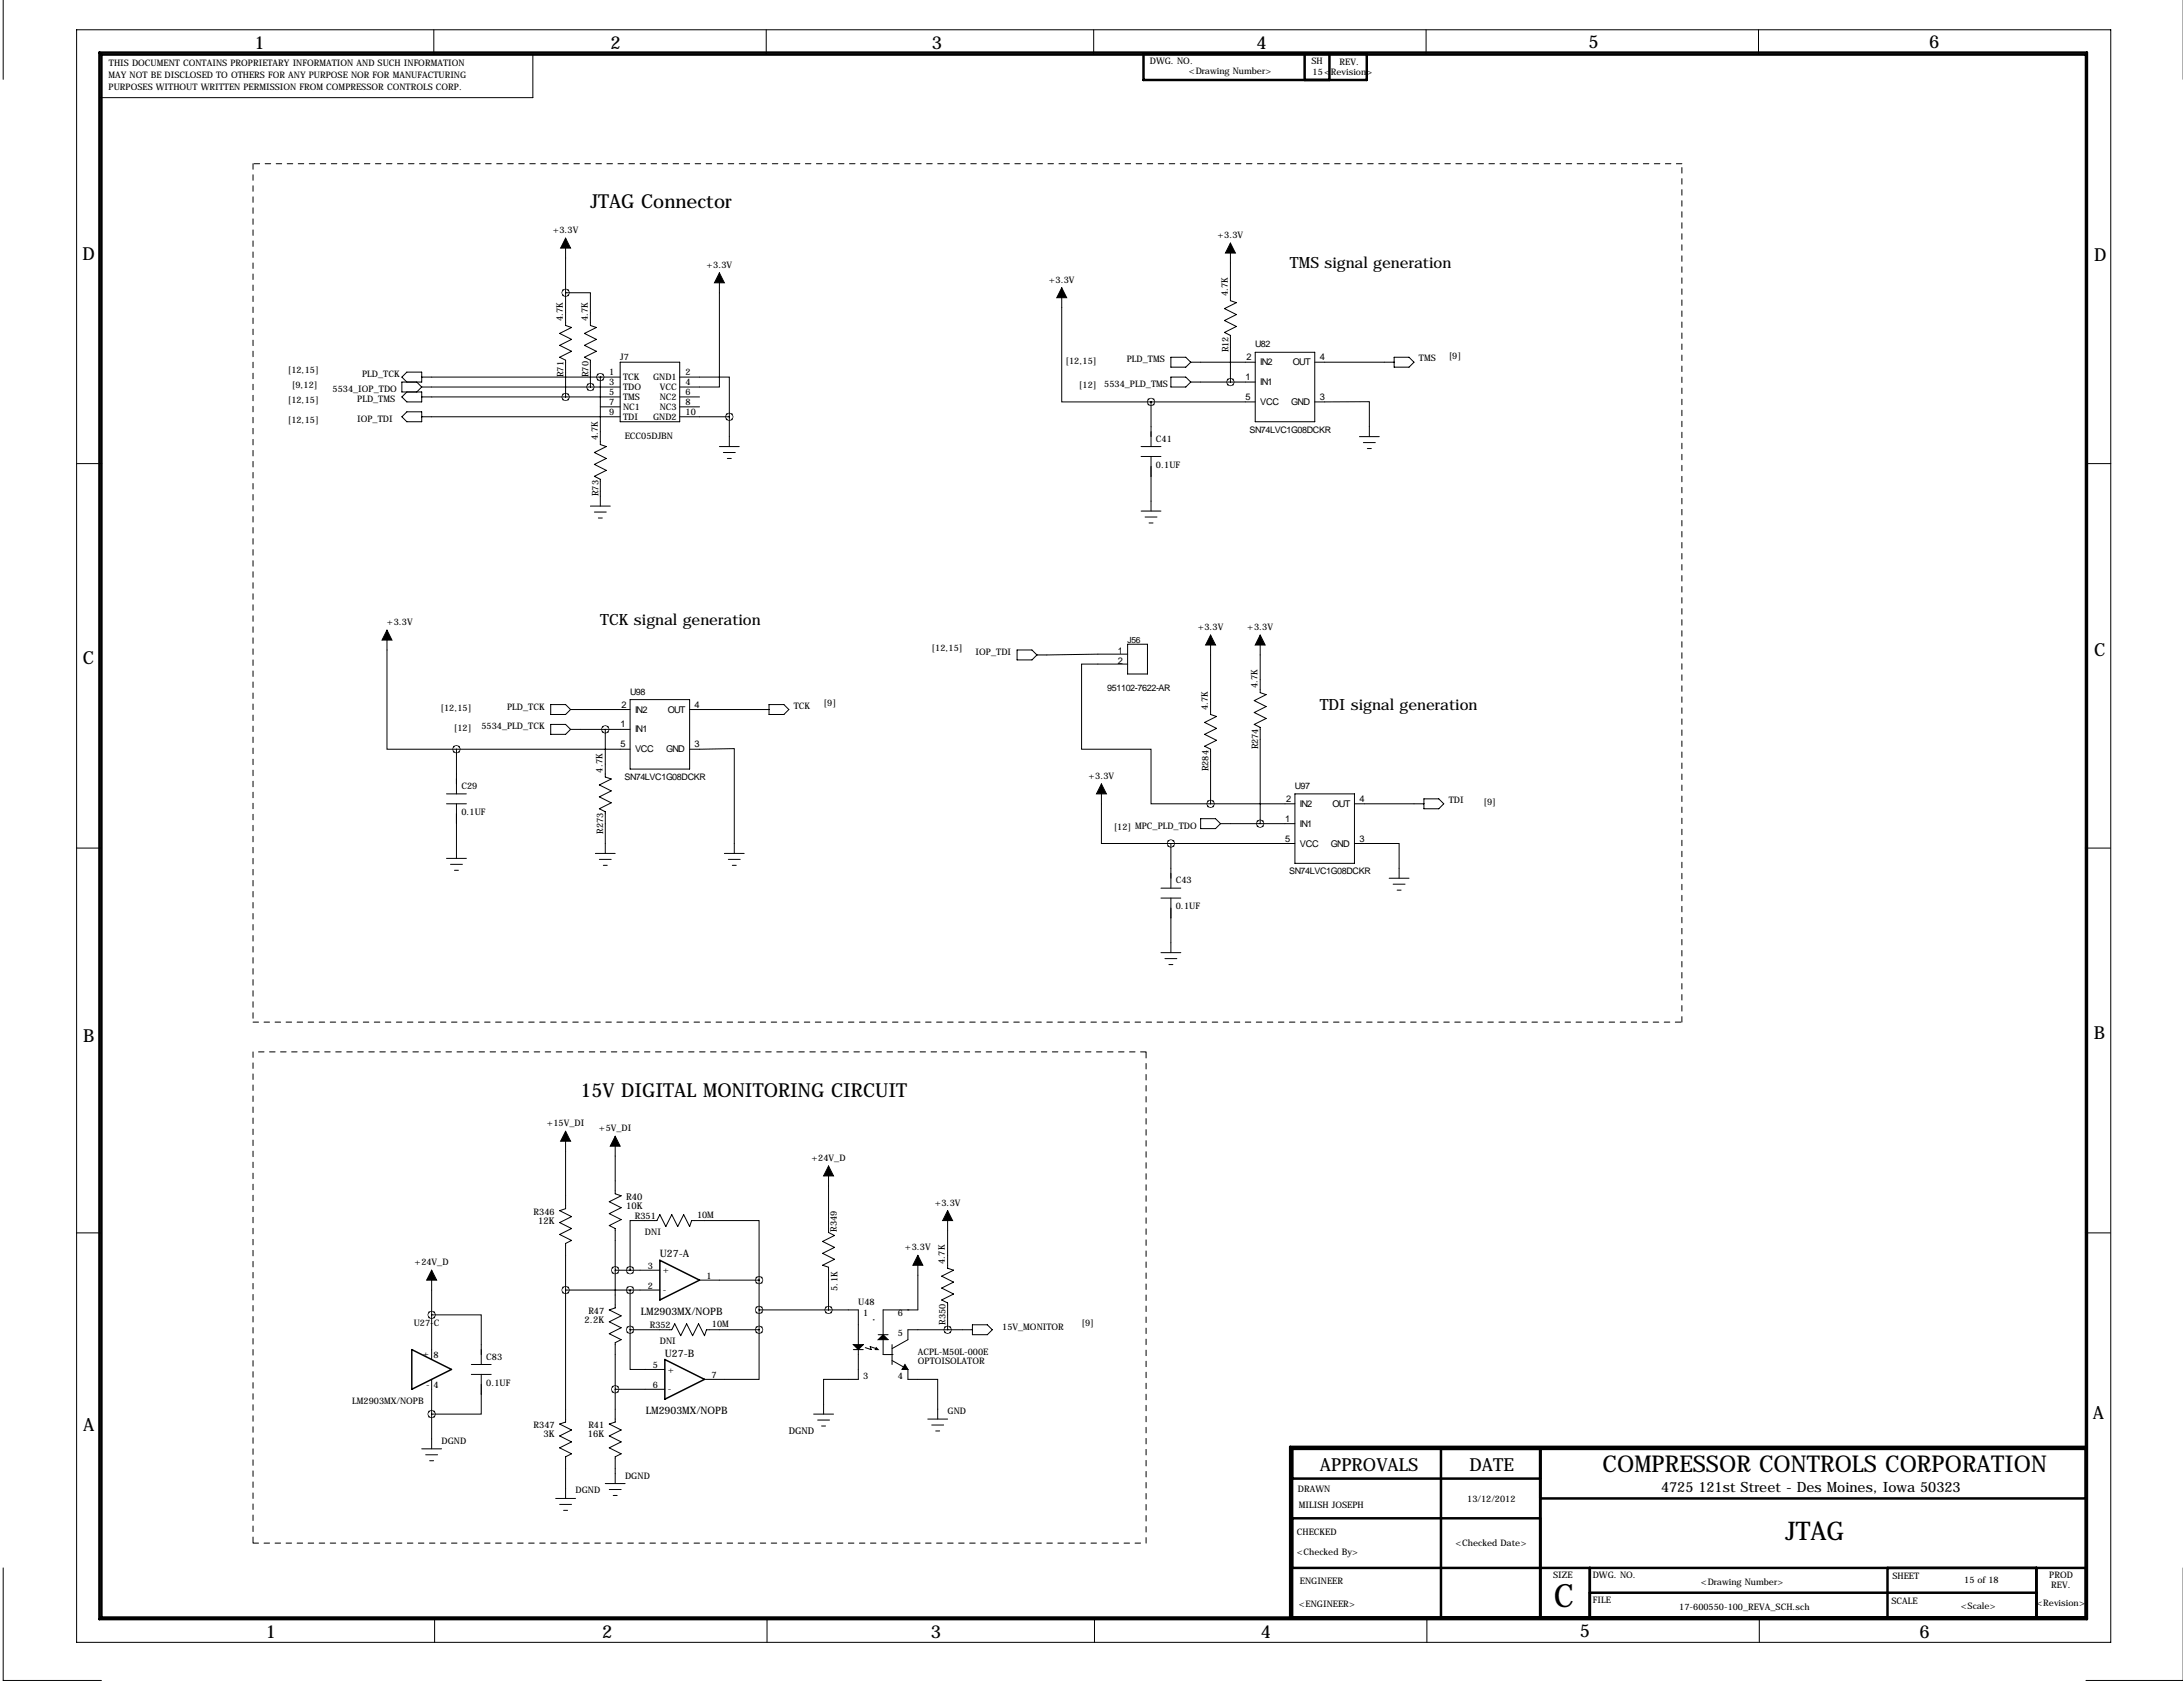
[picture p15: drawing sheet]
<svg xmlns="http://www.w3.org/2000/svg" width="559mm" height="432mm" viewBox="0 0 559 432" stroke-linecap="round" stroke-linejoin="round" font-family="sans-serif">
<defs><g id="words">
<text font-size="8.2" x="397.7" y="411.3">C</text>
<text font-size="6.6" x="457" y="394.2">JTAG</text>
<text font-size="5.9" x="410.2" y="376.7">COMPRESSOR CONTROLS CORPORATION</text>
<g font-size="4.9">
<text x="151.1" y="53.3">JTAG Connector</text>
<text x="148.6" y="280.7">15V DIGITAL MONITORING CIRCUIT</text>
</g>
<g font-size="4.6">
<text x="65.1" y="12.4">1</text>
<text x="156.3" y="12.4">2</text>
<text x="238.5" y="12.4">3</text>
<text x="321.6" y="12.4">4</text>
<text x="406.6" y="12.2">5</text>
<text x="493.8" y="12.2">6</text>
<text x="21.1" y="66.6">D</text>
<text x="536.1" y="66.9">D</text>
<text x="536" y="167.9">C</text>
<text x="21.2" y="169.9">C</text>
<text x="21.3" y="266.8">B</text>
<text x="535.9" y="265.9">B</text>
<text x="535.7" y="363.2">A</text>
<text x="21.3" y="366.3">A</text>
<text x="337.8" y="376.4">APPROVALS</text>
<text x="376.2" y="376.4">DATE</text>
<text x="68" y="419.3">1</text>
<text x="154.1" y="419.3">2</text>
<text x="238.3" y="419.3">3</text>
<text x="322.7" y="419.2">4</text>
<text x="404.4" y="419.1">5</text>
<text x="491.4" y="419.3">6</text>
</g>
<g font-size="4">
<text x="330.2" y="68.6">TMS signal generation</text>
<text x="153.7" y="160">TCK signal generation</text>
<text x="337.8" y="181.6">TDI signal generation</text>
</g>
<text font-size="3.6" x="425.2" y="381.8">4725 121st Street - Des Moines, Iowa 50323</text>
<g font-size="2.6">
<text x="168.9" y="321.8">U27-A</text>
<text x="164" y="336.5">LM2903MX/NOPB</text>
<text x="170.2" y="347.2">U27-B</text>
<text x="165.3" y="361.9">LM2903MX/NOPB</text>
</g>
<g font-size="2.4">
<text x="319.1" y="92.2">2</text>
<text x="322.6" y="93.5">IN2</text>
<text x="330.9" y="93.5">OUT</text>
<text x="337.8" y="92.2">4</text>
<text x="318.8" y="97.3">1</text>
<text x="322.6" y="98.6">IN1</text>
<text x="318.8" y="102.4">5</text>
<text x="322.6" y="103.7">VCC</text>
<text x="330.5" y="103.7">GND</text>
<text x="337.8" y="102.4">3</text>
<text x="286.2" y="167.4">1</text>
<text x="286.2" y="170">2</text>
<text x="159.1" y="181.1">2</text>
<text x="162.6" y="182.4">IN2</text>
<text x="170.9" y="182.4">OUT</text>
<text x="177.8" y="181.1">4</text>
<text x="158.8" y="186.2">1</text>
<text x="158.8" y="191.3">5</text>
<text x="162.6" y="187.5">IN1</text>
<text x="177.8" y="191.3">3</text>
<text x="162.6" y="192.6">VCC</text>
<text x="170.5" y="192.6">GND</text>
<text x="329.2" y="205.2">2</text>
<text x="332.7" y="206.5">IN2</text>
<text x="341.1" y="206.5">OUT</text>
<text x="348" y="205.2">4</text>
<text x="329" y="210.3">1</text>
<text x="329" y="215.4">5</text>
<text x="332.7" y="211.6">IN1</text>
<text x="348" y="215.4">3</text>
<text x="332.7" y="216.7">VCC</text>
<text x="340.7" y="216.7">GND</text>
<text x="160.3" y="307.1">R40</text>
<text x="160.3" y="309.5">10K</text>
<text x="137.8" y="313.3">12K</text>
<text x="149.7" y="338.7">2.2K</text>
<text x="139.1" y="367.9">3K</text>
<text x="150.5" y="367.9">16K</text>
<text x="201.9" y="367">DGND</text>
</g>
<g font-size="2.3">
<text x="27.9" y="17">THIS DOCUMENT CONTAINS PROPRIETARY INFORMATION AND SUCH INFORMATION</text>
<text x="294.3" y="16.4">DWG. NO.</text>
<text x="335.7" y="16.4">SH</text>
<text x="342.9" y="16.5">REV.</text>
<text x="27.8" y="19.9">MAY NOT BE DISCLOSED TO OTHERS FOR ANY PURPOSE NOR FOR MANUFACTURING</text>
<text x="27.8" y="23">PURPOSES WITHOUT WRITTEN PERMISSION FROM COMPRESSOR CONTROLS CORP.</text>
<text x="304.4" y="18.8">&lt;Drawing Number&gt;</text>
<text x="336" y="19.1">15&lt;Revision&gt;</text>
<text x="141.5" y="59.7">+3.3V</text>
<text x="311.7" y="61">+3.3V</text>
<text x="180.9" y="68.6">+3.3V</text>
<text x="268.5" y="72.4">+3.3V</text>
<text x="314.3" y="75.8" transform="rotate(-90 314.3 75.8)">4.7K</text>
<text x="144.1" y="82.2" transform="rotate(-90 144.1 82.2)">4.7K</text>
<text x="150.5" y="82.2" transform="rotate(-90 150.5 82.2)">4.7K</text>
<text x="321.3" y="88.9">U82</text>
<text x="73.7" y="95.6">[12,15]</text>
<text x="158.7" y="92.2">J7</text>
<text x="272.8" y="93.1">[12,15]</text>
<text x="288.4" y="92.7">PLD_TMS</text>
<text x="314.5" y="90.2" transform="rotate(-90 314.5 90.2)">R12</text>
<text x="363.2" y="92.5">TMS</text>
<text x="370.8" y="91.8">[9]</text>
<text x="74.7" y="99.4">[9,12]</text>
<text x="85.1" y="100.3">5534_IOP_TDO</text>
<text x="92.7" y="96.5">PLD_TCK</text>
<text x="144.3" y="96.5" transform="rotate(-90 144.3 96.5)">R71</text>
<text x="150.6" y="96.5" transform="rotate(-90 150.6 96.5)">R70</text>
<text x="155.9" y="96">1</text>
<text x="155.9" y="98.6">3</text>
<text x="155.9" y="101.1">5</text>
<text x="159.5" y="97.3">TCK</text>
<text x="159.5" y="99.9">TDO</text>
<text x="167.2" y="97.3">GND1</text>
<text x="168.9" y="99.9">VCC</text>
<text x="175.5" y="96">2</text>
<text x="175.5" y="98.6">4</text>
<text x="175.5" y="101.1">6</text>
<text x="276.2" y="99.4">[12]</text>
<text x="282.7" y="99.1">5534_PLD_TMS</text>
<text x="73.7" y="103.2">[12,15]</text>
<text x="91.4" y="102.9">PLD_TMS</text>
<text x="91.4" y="108">IOP_TDI</text>
<text x="155.9" y="103.6">7</text>
<text x="155.9" y="106.2">9</text>
<text x="159.5" y="102.4">TMS</text>
<text x="159.5" y="104.9">NC1</text>
<text x="159.5" y="107.5">TDI</text>
<text x="167.2" y="107.5">GND2</text>
<text x="168.9" y="102.4">NC2</text>
<text x="168.9" y="104.9">NC3</text>
<text x="175.5" y="103.6">8</text>
<text x="175.5" y="106.2">10</text>
<text x="73.7" y="108.3">[12,15]</text>
<text x="153" y="112.7" transform="rotate(-90 153 112.7)">4.7K</text>
<text x="159.9" y="112.4">ECC05DJBN</text>
<text x="295.9" y="113">C41</text>
<text x="319.9" y="110.8">SN74LVC1G08DCKR</text>
<text x="295.9" y="119.7">0.1UF</text>
<text x="153.2" y="127" transform="rotate(-90 153.2 127)">R73</text>
<text x="99.1" y="160">+3.3V</text>
<text x="306.6" y="161.3">+3.3V</text>
<text x="319.3" y="161.3">+3.3V</text>
<text x="238.5" y="166.7">[12,15]</text>
<text x="249.7" y="167.6">IOP_TDI</text>
<text x="161.3" y="177.8">U98</text>
<text x="283.4" y="176.8">951102-7622-AR</text>
<text x="321.9" y="176.2" transform="rotate(-90 321.9 176.2)">4.7K</text>
<text x="112.7" y="182">[12,15]</text>
<text x="129.8" y="181.6">PLD_TCK</text>
<text x="203.2" y="181.4">TCK</text>
<text x="210.8" y="180.7">[9]</text>
<text x="309.2" y="181.8" transform="rotate(-90 309.2 181.8)">4.7K</text>
<text x="116.2" y="187">[12]</text>
<text x="123.2" y="186.7">5534_PLD_TCK</text>
<text x="322.1" y="191.8" transform="rotate(-90 322.1 191.8)">R274</text>
<text x="154.3" y="197.8" transform="rotate(-90 154.3 197.8)">4.7K</text>
<text x="309.4" y="197.4" transform="rotate(-90 309.4 197.4)">R284</text>
<text x="118.1" y="201.9">C29</text>
<text x="159.8" y="199.7">SN74LVC1G08DCKR</text>
<text x="278.6" y="199.4">+3.3V</text>
<text x="331.5" y="201.9">U97</text>
<text x="118.1" y="208.6">0.1UF</text>
<text x="370.8" y="205.5">TDI</text>
<text x="379.7" y="206.1">[9]</text>
<text x="154.4" y="213.4" transform="rotate(-90 154.4 213.4)">R273</text>
<text x="285.1" y="212.4">[12] MPC_PLD_TDO</text>
<text x="301" y="226.1">C43</text>
<text x="330" y="223.8">SN74LVC1G08DCKR</text>
<text x="301" y="232.8">0.1UF</text>
<text x="140" y="288.3">+15V_DI</text>
<text x="153.3" y="289.6">+5V_DI</text>
<text x="207.7" y="297.2">+24V_D</text>
<text x="136.6" y="310.9">R346</text>
<text x="162.5" y="311.9">R351</text>
<text x="178.4" y="311.7">10M</text>
<text x="239.3" y="308.6">+3.3V</text>
<text x="165.1" y="316.1">DNI</text>
<text x="214.2" y="315.2" transform="rotate(-90 214.2 315.2)">R349</text>
<text x="106.1" y="323.8">+24V_D</text>
<text x="231.7" y="320">+3.3V</text>
<text x="241.9" y="323.5" transform="rotate(-90 241.9 323.5)">4.7K</text>
<text x="165.8" y="324.8">3</text>
<text x="165.8" y="329.8">2</text>
<text x="169.7" y="325.9">+</text>
<text x="180.8" y="327.3">1</text>
<text x="169.7" y="331">-</text>
<text x="214.4" y="330.4" transform="rotate(-90 214.4 330.4)">5.1K</text>
<text x="219.7" y="334">U48</text>
<text x="105.9" y="339.4">U27-C</text>
<text x="150.6" y="336.3">R47</text>
<text x="166.3" y="339.9">R352</text>
<text x="182.2" y="339.7">10M</text>
<text x="220.9" y="336.9">1</text>
<text x="229.8" y="336.9">6</text>
<text x="229.8" y="342">5</text>
<text x="242.1" y="339.2" transform="rotate(-90 242.1 339.2)">R350</text>
<text x="256.5" y="340.4">15V_MONITOR</text>
<text x="276.9" y="339.4">[9]</text>
<text x="108.3" y="347.3">+</text>
<text x="111" y="347.5">8</text>
<text x="124.5" y="348">C83</text>
<text x="168.9" y="344">DNI</text>
<text x="234.9" y="346.7">ACPL-M50L-000E</text>
<text x="167.1" y="350.2">5</text>
<text x="170.9" y="351.3">+</text>
<text x="182.1" y="352.7">7</text>
<text x="220.9" y="353.1">3</text>
<text x="229.8" y="353.1">4</text>
<text x="234.9" y="349.2">OPTOISOLATOR</text>
<text x="90.2" y="359.4">LM2903MX/NOPB</text>
<text x="109.1" y="355.4">-</text>
<text x="111" y="355.2">4</text>
<text x="124.5" y="354.7">0.1UF</text>
<text x="167.1" y="355.2">6</text>
<text x="170.9" y="356.4">-</text>
<text x="136.6" y="365.5">R347</text>
<text x="150.6" y="365.5">R41</text>
<text x="242.6" y="361.9">GND</text>
<text x="113" y="369.6">DGND</text>
<text x="147.3" y="382.3">DGND</text>
<text x="160" y="378.5">DGND</text>
<text x="332.2" y="381.8">DRAWN</text>
<text x="332.5" y="386.1">MILISH JOSEPH</text>
<text x="375.6" y="384.3">13/12/2012</text>
<text x="332" y="392.9">CHECKED</text>
<text x="372.6" y="395.8">&lt;Checked Date&gt;</text>
<text x="332" y="398">&lt;Checked By&gt;</text>
<text x="332.7" y="405.4">ENGINEER</text>
<text x="397.6" y="403.9">SIZE</text>
<text x="407.7" y="403.9">DWG. NO.</text>
<text x="435.4" y="405.7">&lt;Drawing Number&gt;</text>
<text x="484.4" y="404.1">SHEET</text>
<text x="502.8" y="405.2">15 of 18</text>
<text x="524.6" y="403.9">PROD</text>
<text x="525.1" y="406.4">REV.</text>
<text x="332.5" y="411.2">&lt;ENGINEER&gt;</text>
<text x="407.7" y="410.2">FILE</text>
<text x="429.9" y="412">17-600550-100_REVA_SCH.sch</text>
<text x="484.2" y="410.5">SCALE</text>
<text x="501.9" y="411.8">&lt;Scale&gt;</text>
<text x="521.3" y="411">&lt;Revision&gt;</text>
</g>
<text font-size="2.2" x="288.6" y="164.6">J56</text>
</g></defs>
<g fill="none" stroke="#000" stroke-width=".26">
<path d="M.8 -.1v20.4M19.6 7.6h520.7v412.8h-520.7zM111 7.6v6.4M143.6 13.9h-7.2v11.1h-110.8M196.1 7.6v6.4M280 7.6v6.4M365 7.6v6.4M450.1 7.6v6.4M144.8 74.9h6.3v8.4l1.6 .5-3.1 1.5 3.1 1.6-3.1 1.5 3.1 1.5-3.1 1.5 1.5 .8v6.9M144.8 61v22.3l1.5 .5-3 1.5 3 1.6-3 1.5 3 1.5-3 1.5 1.5 .8v9.4M184.1 69.8v29.3h-10.1M271.8 73.7v29.2h22.8"/>
<path d="M315 62.2v14.8l1.5 .5-3.1 1.5 3.1 1.5-3.1 1.5 3.1 1.6-3.1 1.5 1.6 .8v11.9M104.1 97.8l-1.2-1.3 1.2-1.3h3.8v2.6h-5v2.5h5v2.6h-3.8l-1.2-1.3 1.2-1.3M106.7 97.8l1.2 1.3M107.9 96.5h50.8M107.9 99.1h50.8M107.9 99.1l-1.2 1.2M153.7 96.5h.1M153.7 96.5v17.3l1.5 .5-3.1 1.5 3.1 1.5-3.1 1.6 3.1 1.5-3.1 1.5 1.6 .8v6.8M158.7 92.7h15.3v15.2h-15.3zM174 96.5h12.7v10.2M299.7 91.4h3.8l1.3 1.3-1.3 1.3h-3.8zM299.7 96.5h3.8l1.3 1.3-1.3 1.3h-3.8z"/>
<path d="M304.8 92.7h16.5M304.8 97.8h16.5M321.3 90.2h15.2v17.7h-15.2zM336.5 92.7h20.4M356.9 91.4h3.8l1.2 1.3-1.2 1.3h-3.8zM19.7 118.7h6.4M104.1 105.4h3.8v2.5h-3.8l-1.2-1.2zM107.9 101.6h50.8M107.9 106.7h50.8M153.7 104.1h5M174 101.6h5.1M174 104.1h5.1"/>
<path d="M174 106.7h12.7M184.1 114.3h5.1M185.2 115.8h3M186.2 117.3h1M186.7 106.7v7.6M292.1 114.3h5.1M292.1 116.8h5.1M294.6 102.9v11.4M294.6 116.8v14M294.6 102.9h26.7M336.5 102.9l14-.1v9M348 111.8h5.1"/>
<path d="M349 113.3h3M350 114.8h1M533.9 118.7h6.4M151.1 129.5h5.1M152.1 131.1h3.1M153.2 132.6h1M292.1 130.8h5.1M293.1 132.3h3.1M294.1 133.9h1M99.1 161.3v30.5h17.7M161.3 179.1h15.2v17.7h-15.2zM260.3 166.4h3.9l1.2 1.2-1.2 1.3h-3.9z"/>
<path d="M288.6 170h-11.7v21.8h17.7v13.9h15.3M288.6 164.9h5.1v7.6h-5.1zM288.6 167.4l-23.2 .2M309.9 162.6v20.3l1.5 .5-3 1.5 3 1.5-3 1.6 3 1.5-3 1.5 1.5 .8v13.9M322.6 162.6v14.7l1.5 .5-3 1.5 3 1.5-3 1.6 3 1.5-3 1.5 1.5 .8v24.6M116.8 191.8v11.4M116.8 191.8h44.5M141 185.4h3.8l1.2 1.3-1.2 1.3h-3.8zM141 180.3h3.8l1.2 1.3-1.2 1.3h-3.8zM146 186.7h15.3M146 181.6h15.3M154.9 186.7v12.2l1.6 .5-3.1 1.5 3.1 1.5-3.1 1.6 3.1 1.5-3.1 1.5 1.5 .8v10.6"/>
<path d="M176.5 191.8l11.5-.2v26.8M176.5 181.6h20.3M196.8 180.3h3.9l1.2 1.3-1.2 1.3h-3.9zM19.6 217.1h6.4M114.3 203.2h5.1M114.3 205.7h5.1M114.3 219.7h5.1M116.8 205.7v14M152.4 218.4h5.1M153.4 220h3.1M185.4 218.4h5.1M186.4 220h3.1"/>
<path d="M281.9 200.7v15.2h17.8M299.7 215.9v11.4M299.7 215.9h31.8M307.3 209.5h3.8l1.3 1.3-1.3 1.3h-3.8zM309.9 205.7h21.6M312.4 210.8h19.1M331.5 203.2h15.2v17.8h-15.2zM346.7 215.9h11.4v8.9M346.7 205.7h17.8M364.5 204.5h3.8l1.3 1.2-1.3 1.3h-3.8zM533.8 217.1h6.4M115.3 221.2h3.1"/>
<path d="M116.3 222.8h1M154.4 221.5h1M187.5 221.5h1M297.2 227.3h5.1M297.2 229.9h5.1M299.7 229.9v13.9M355.6 224.8h5.1M356.6 226.3h3.1M357.6 227.8h1M297.2 243.8h5.1M298.2 245.4h3M299.2 246.9h1"/>
<path d="M144.8 289.6v19.8l-1.5 .5 3 1.5-3 1.5 3 1.6-3 1.5 3 1.5-1.5 .8v45.7l-1.5 .5 3 1.5-3 1.5 3 1.6-3 1.5 3 1.5-1.5 .8v10.6M157.5 290.8v14.8l1.5 .5-3 1.5 3 1.5-3 1.5 3 1.6-3 1.5 1.5 .8v20.3l-1.5 .5 3 1.5-3 1.5 3 1.6-3 1.5 3 1.5-1.5 .8v20.3l-1.5 .5 3 1.5-3 1.5 3 1.6-3 1.5 3 1.5-1.5 .8v6.8M212.1 298.4v17.1l1.5 .7-3 1.6 3 1.5-3 1.5 3 1.5-3 1.5 1.5 .6v10.9M19.6 315.6h6.4M242.6 309.9v14.7l1.5 .5-3.1 1.5 3.1 1.6-3.1 1.5 3.1 1.5-3.1 1.5 1.6 .8v6.9M533.8 315.6h6.4M110.5 336.5h12.7v12.7M110.5 325.1v22.9M144.8 330.2h24.1M157.5 325.1h11.4M161.3 325.1v-12.7h6.8l.8-1.5 1.5 3 1.6-3 1.5 3 1.5-3 1.5 3 .5-1.5h17.3v15.3M161.3 330.2v10.2"/>
<path d="M179.1 327.7h15.2M194.3 335.3h17.8M194.3 327.7v12.7M212.1 335.3h7.6v17.8h-8.9v8.8M223.5 337.8h.1M232.4 335.3h.1M234.9 321.3v14h-8.8v11.4h2.5M248.9 339.1h3.8l1.3 1.3-1.3 1.2h-3.8zM110.5 353.1v17.7M120.6 349.2h5.1M120.6 351.8h5.1M123.2 351.8v10.1h-12.7"/>
<path d="M157.5 355.6h12.7M161.3 340.4h10.7l.7-1.6 1.5 3.1 1.6-3.1 1.5 3.1 1.5-3.1 1.5 3.1 .5-1.5h13.5M161.3 340.4v10.1h8.9M194.3 340.4v12.7h-14M218.4 345.4h2.6M221.5 344.9l1.5 .5-.2-.7 1.5 .5M224.8 341.6h2.5M228.3 348.2l4.1 2.3v2.6h7.6v10.1M228.3 344.2v5M248.9 340.4h-16.5v2.5l-4.1 2.3M107.9 370.8h5.1M109 372.4h3"/>
<path d="M110 373.9h1M154.9 379.7h5.1M208.3 361.9h5.1M209.3 363.5h3M210.3 365h1M237.5 363.2h5.1M238.5 364.7h3.1M239.5 366.3h1M142.2 383.5h5.1M143.3 385.1h3M144.3 386.6h1M156 381.3h3"/>
<path d="M157 382.8h1M.8 401.3v28.8h25.2M111.3 414v6.4M196.3 414v6.4M280.2 414v6.4M365.3 414v6.4M450.3 414v6.4M534 430.1h24.8"/>
</g>
<g fill="none" stroke="#000" stroke-width=".63">
<path d="M25.5 13.5h508.7v400.9h-508.7zM26 14h508v400h-508zM292.7 13.8h57.2v6.7h-57.2zM334 20.5v-6.8h6.3v6.8M330.8 378.5h63.5M368.9 370.8v43.2M394.3 370.8v43.2M534 370.8h-203.2v43.2M534 370.3h-203.7v43.7M330.8 388.6h63.5M394.3 383.5h139.7M330.8 401.3h203.2"/>
<path d="M407 401.3v12.7M407 407.7h114.3M483.2 401.3v12.7M521.3 401.3v12.7"/>
</g>
<path d="M64.8 41.9v219.7M430.5 41.9h-365.7M64.8 261.6h365.7M64.8 269.2v125.8M293.4 269.2h-228.6M430.5 261.6v-219.7M64.8 395h228.6M293.4 395v-125.8" fill="none" stroke="#000" stroke-width=".26" stroke-dasharray="1.4 1.4"/>
<path d="M168.9 322.6l10.2 5.1-10.2 5zM105.4 345.4l10.2 5.1-10.2 5.1zM170.2 348l10.1 5.1-10.1 5z" fill="none" stroke="#000" stroke-width=".38"/>
<g fill="#000" stroke="#000" stroke-width=".26">
<path d="M144.8 61l1.2 2.5h-2.5zM184.1 69.8l1.3 2.6h-2.5zM271.8 73.7l1.2 2.5h-2.5zM315 62.2l1.2 2.6h-2.5zM99.1 161.3l1.2 2.5h-2.5zM309.9 162.6l1.2 2.5h-2.5zM322.6 162.6l1.2 2.5h-2.5zM281.9 200.7l1.3 2.5h-2.5zM144.8 289.6l1.2 2.5h-2.5zM157.5 290.8l1.2 2.6h-2.5zM212.1 298.4l1.3 2.6h-2.6zM242.6 309.9l1.2 2.5h-2.5z"/>
<path d="M110.5 325.1l1.3 2.6h-2.6zM234.9 321.3l1.3 2.5h-2.5zM218.4 344.2h2.6l-1.3 1.2zM224.3 344.9l.5 .5h-.8zM226.1 341.6l1.2 1.3h-2.5zM231.6 349.2l.8 1.3h-1.5z"/>
</g>
<path d="M186.6 106.7a.1 .1 0 0 0 .2 0 .1 .1 0 0 0-.2 0zM153.6 96.5a.07 .07 0 0 0 .1 0 .07 .07 0 0 0-.1 0zM144.7 74.9a.07 .07 0 0 0 .1 0 .07 .07 0 0 0-.1 0zM151.1 99.1a.07 .07 0 0 0 .1 0 .07 .07 0 0 0-.1 0zM144.7 101.6a.07 .07 0 0 0 .1 0 .07 .07 0 0 0-.1 0zM314.9 97.8a.07 .07 0 0 0 .1 0 .07 .07 0 0 0-.1 0zM154.9 186.7a.07 .07 0 0 0 .1 0 .07 .07 0 0 0-.1 0zM322.5 210.8a.07 .07 0 0 0 .1 0 .07 .07 0 0 0-.1 0zM116.8 191.8a.07 .07 0 0 0 .1 0 .07 .07 0 0 0-.1 0zM294.6 102.9a.07 .07 0 0 0 .1 0 .07 .07 0 0 0-.1 0zM299.7 215.9a.07 .07 0 0 0 .1 0 .07 .07 0 0 0-.1 0zM309.8 205.7a.07 .07 0 0 0 .1 0 .07 .07 0 0 0-.1 0zM110.4 336.5a.1 .1 0 0 0 .2 0 .1 .1 0 0 0-.2 0zM110.4 361.9a.1 .1 0 0 0 .2 0 .1 .1 0 0 0-.2 0zM194.2 340.4a.1 .1 0 0 0 .2 0 .1 .1 0 0 0-.2 0zM242.5 340.4a.07 .07 0 0 0 .1 0 .07 .07 0 0 0-.1 0zM194.2 327.7a.1 .1 0 0 0 .2 0 .1 .1 0 0 0-.2 0zM161.2 340.4a.1 .1 0 0 0 .2 0 .1 .1 0 0 0-.2 0zM157.4 355.6a.07 .07 0 0 0 .1 0 .07 .07 0 0 0-.1 0zM161.2 330.2a.1 .1 0 0 0 .2 0 .1 .1 0 0 0-.2 0zM144.7 330.2a.07 .07 0 0 0 .1 0 .07 .07 0 0 0-.1 0zM161.2 325.1a.1 .1 0 0 0 .2 0 .1 .1 0 0 0-.2 0zM157.4 325.1a.07 .07 0 0 0 .1 0 .07 .07 0 0 0-.1 0zM212 335.3a.1 .1 0 0 0 .2 0 .1 .1 0 0 0-.2 0zM194.2 335.3a.1 .1 0 0 0 .2 0 .1 .1 0 0 0-.2 0z" fill="#000" stroke="#000" stroke-width="1.9"/>
<use href="#words"/>
</svg>
